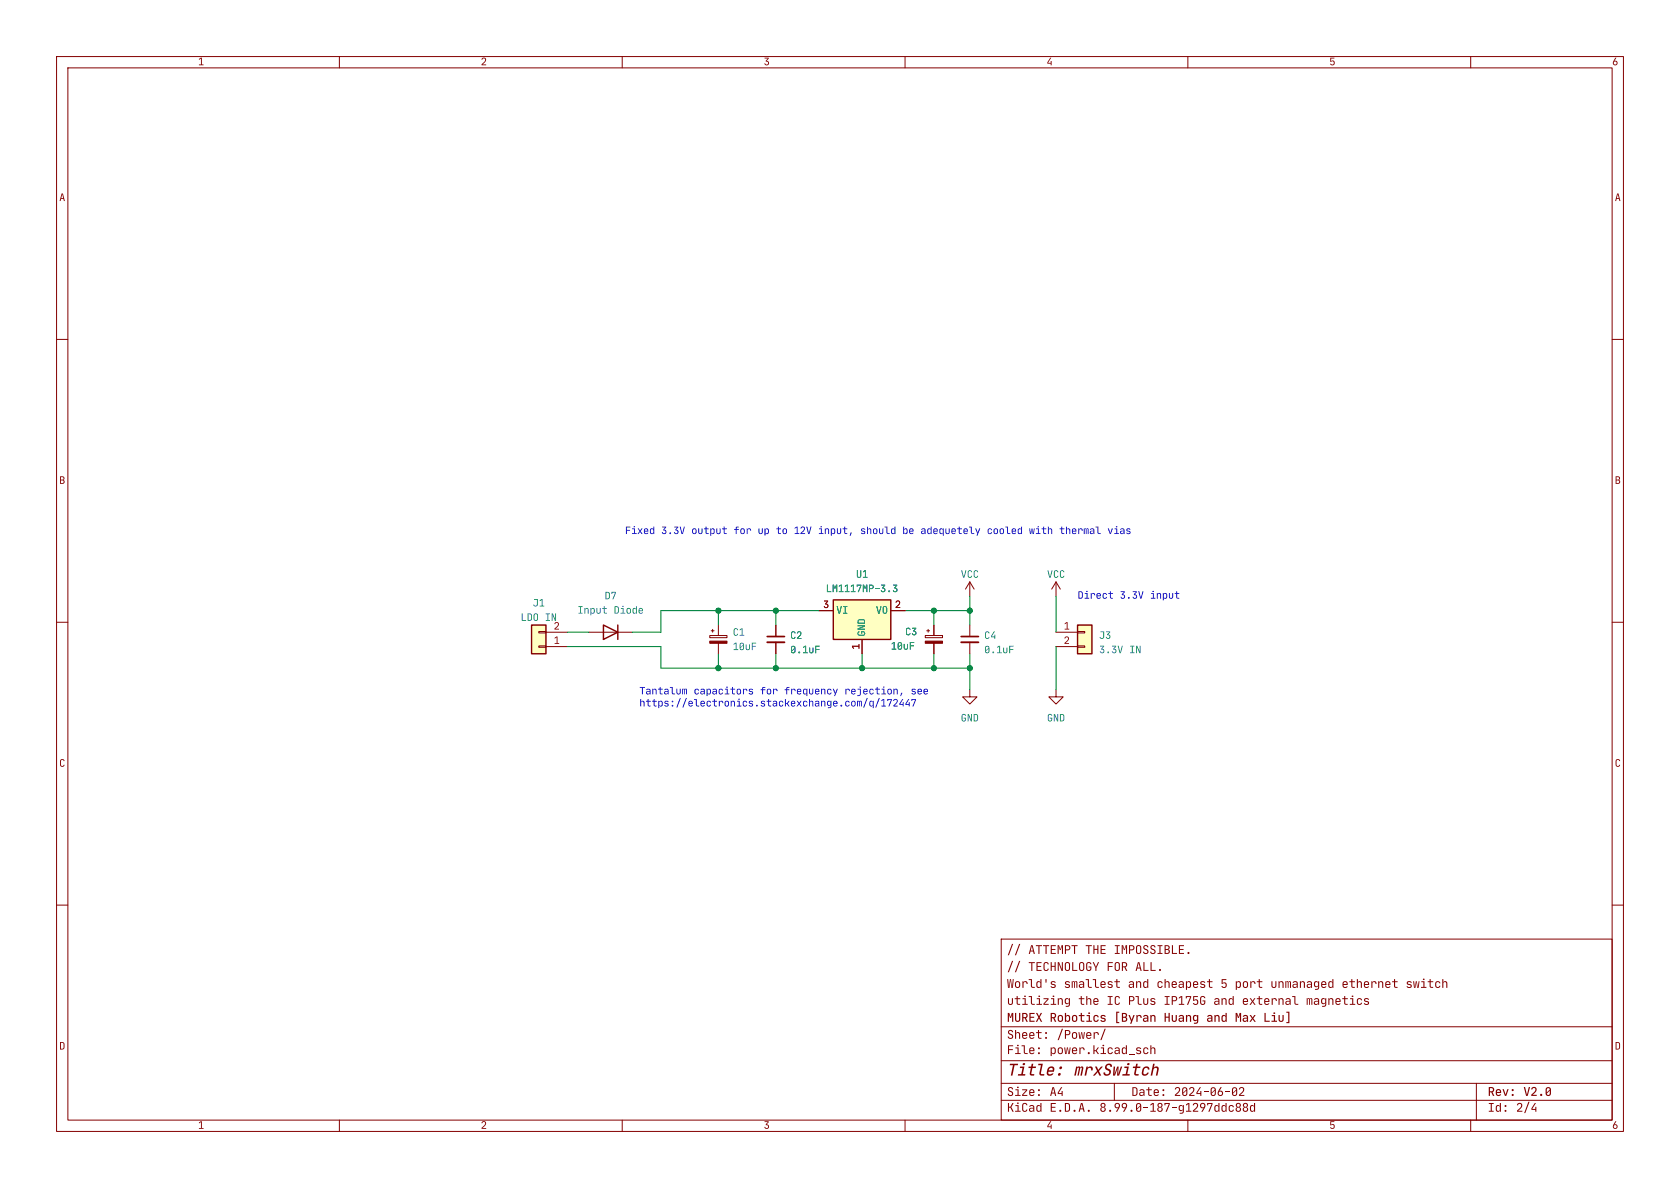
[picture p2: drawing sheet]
<svg xmlns="http://www.w3.org/2000/svg" width="297mm" height="210mm" viewBox="0 0 297 210" stroke-linecap="round" stroke-linejoin="round" font-family="sans-serif">
<defs><g id="words">
<text font-size="2.8" fill="#840000" x="189.8" y="191.1">mrxSwitch</text>
<g font-size="2.1" fill="#840000">
<text x="181.8" y="172.3">TECHNOLOGYFOR ALL.</text>
<text x="181.8" y="169.3">ATTEMPTTHE IMPOSSIBLE.</text>
<text x="195.6" y="178.3">IC</text>
<text x="199.4" y="175.3">and</text>
<text x="204.4" y="175.3">cheapest</text>
<text x="205.7" y="178.3">IP175G</text>
<text x="214.5" y="178.3">and</text>
<text x="215.8" y="175.3">5 port</text>
<text x="219.5" y="178.3">external</text>
<text x="224.6" y="175.3">unmanaged</text>
<text x="230.9" y="178.3">magnetics</text>
<text x="248.5" y="175.3">switch</text>
<text x="178" y="184.3">Sheet:</text>
<text x="186.8" y="184.3">/Power/</text>
<text x="205.7" y="181.3">Huang and Max Liu]</text>
<text x="185.6" y="187">power.kicad_sch</text>
<text x="178" y="197.2">KiCad</text>
<text x="178" y="194.4">Size:</text>
<text x="263" y="194.4">Rev:</text>
</g>
<g font-size="1.8" fill="#0000c2">
<text x="110.5" y="94.6">Fixed</text>
<text x="116.9" y="94.6">3.3V</text>
<text x="122.2" y="94.6">output</text>
<text x="129.7" y="94.6">for</text>
<text x="133.9" y="94.6">up to</text>
<text x="140.3" y="94.6">12V input,</text>
<text x="152.1" y="94.6">should</text>
<text x="159.5" y="94.6">be adequetely</text>
<text x="174.4" y="94.6">cooled</text>
<text x="181.9" y="94.6">with</text>
<text x="187.2" y="94.6">thermal</text>
<text x="195.8" y="94.6">vias</text>
<text x="190.5" y="106">Direct</text>
<text x="198" y="106">3.3V</text>
<text x="203.3" y="106">input</text>
<text x="113" y="123">Tantalum</text>
<text x="113" y="125.1">https://electronics.stackexchange.com/q/172447</text>
<text x="122.6" y="123">capacitors</text>
<text x="134.3" y="123">for</text>
<text x="138.6" y="123">frequency</text>
<text x="149.3" y="123">rejection,</text>
<text x="161" y="123">see</text>
</g>
<g font-size="1.8" fill="#840000">
<text x="145.5" y="107.7">3</text>
<text x="158.2" y="107.7">2</text>
<text x="97.9" y="111.5">2</text>
<text x="188.1" y="111.5">1</text>
<text x="97.9" y="114">1</text>
<text x="152.1" y="114.8" transform="rotate(-90 152.1 114.8)">1</text>
<text x="188.1" y="114">2</text>
<text x="10.5" y="136.1">C</text>
<text x="285.5" y="136.1">C</text>
</g>
<g font-size="1.8" fill="#008484">
<text x="169.9" y="102.7">VCC</text>
<text x="185.1" y="102.7">VCC</text>
<text x="92.1" y="110.3">LDO IN</text>
<text x="102.1" y="109.1">Input</text>
<text x="129.5" y="113">C1</text>
<text x="139.7" y="113.5">C2</text>
<text x="153.5" y="112.5" transform="rotate(-90 153.5 112.5)">GND</text>
<text x="154.8" y="109.1">VO</text>
<text x="160" y="112.9">C3</text>
<text x="174" y="113.5">C4</text>
<text x="139.7" y="116.1">0.1uF</text>
<text x="157.5" y="115.4">10uF</text>
<text x="174" y="116.1">0.1uF</text>
<text x="169.9" y="128.1">GND</text>
<text x="185.1" y="128.1">GND</text>
</g>
</g></defs>
<path d="M10 10h277v190h-277zM12 12h273v186h-273zM60 10v2M110 10v2M160 10v2M210 10v2M260 10v2M177 166h108v32h-108z" fill="none" stroke="#840000" stroke-width=".18"/>
<g fill="#840000">
<path d="M35.2 10.4l.5-.2v1.2h.3v.1h-.8v-.1h.3v-1l-.3 .2z"/>
<path d="M85.2 10.3a.46 .46 0 0 1 .7 .1 .46 .46 0 0 1-.2 .7l-.4 .3h.7v.1h-.9v-.1l.4-.3a.34 .34 0 0 0 .3-.4 .34 .34 0 0 0-.4-.3l-.1 .2h-.2z"/>
<path d="M135.2 10.2h.7v.2l-.4 .3a.42 .42 0 0 1 .5 .4 .42 .42 0 0 1-.4 .5 .42 .42 0 0 1-.5-.4h.2a.28 .28 0 0 0 .4 .2 .28 .28 0 0 0 .1-.4 .28 .28 0 0 0-.4-.1v-.2l.4-.4h-.6z"/>
<path d="M185.7 10.2h.2l-.6 .9h.4v-.3h.2v.7h-.2v-.2h-.5v-.3z"/>
<path d="M235.2 10.2h.7v.1h-.6v.5a.42 .42 0 0 1 .6 .1 .42 .42 0 0 1-.1 .6 .42 .42 0 0 1-.5 0l-.2-.2h.2a.27 .27 0 0 0 .4 0 .27 .27 0 0 0 0-.4 .27 .27 0 0 0-.4 0h-.1z"/>
<path d="M285.6 10.2h.2l-.4 .6a.42 .42 0 0 1 .5 .3 .42 .42 0 0 1-.3 .5 .42 .42 0 0 1-.5-.5h.2a.26 .26 0 0 0 .4 .3 .26 .26 0 0 0 0-.5 .26 .26 0 0 0-.4 .2h-.2z"/>
</g>
<path d="M60 198v2M110 198v2M160 198v2M210 198v2M260 198v2" fill="none" stroke="#840000" stroke-width=".18"/>
<g fill="#840000">
<path d="M35.2 198.4l.5-.2v1.2h.3v.1h-.8v-.1h.3v-1l-.3 .2z"/>
<path d="M85.2 198.3a.46 .46 0 0 1 .7 .1 .46 .46 0 0 1-.2 .7l-.4 .3h.7v.1h-.9v-.1l.4-.3a.34 .34 0 0 0 .3-.4 .34 .34 0 0 0-.4-.3l-.1 .2h-.2z"/>
<path d="M135.2 198.2h.7v.2l-.4 .4a.42 .42 0 0 1 .5 .4 .42 .42 0 0 1-.4 .4 .42 .42 0 0 1-.5-.4h.2a.28 .28 0 0 0 .4 .2 .28 .28 0 0 0 .1-.4 .28 .28 0 0 0-.4-.1v-.2l.4-.4-.6 .1z"/>
<path d="M185.7 198.2h.2l-.6 .9h.4v-.3h.2v.7h-.2v-.2h-.5v-.3z"/>
<path d="M235.2 198.2h.7v.2h-.6v.4a.42 .42 0 0 1 .6 .1 .42 .42 0 0 1-.1 .6 .42 .42 0 0 1-.5 0l-.2-.2h.2a.27 .27 0 0 0 .4 0 .27 .27 0 0 0 0-.4 .27 .27 0 0 0-.4 0h-.1z"/>
<path d="M285.6 198.2h.2l-.4 .6a.42 .42 0 0 1 .5 .3 .42 .42 0 0 1-.3 .5 .42 .42 0 0 1-.5-.4h.2a.26 .26 0 0 0 .4 .2 .26 .26 0 0 0 0-.5 .26 .26 0 0 0-.4 .2l-.2 .1z"/>
</g>
<path d="M10 60h2M10 110h2M10 160h2" fill="none" stroke="#840000" stroke-width=".18"/>
<g fill="#840000">
<path d="M10.9 34.2h.2l.4 1.3h-.2l-.1-.3h-.4l-.1 .3h-.2l.2-.5h.5l-.2-.7-.2 .7h-.1z"/>
<path d="M10.6 84.2h.4a.33 .33 0 0 1 .4 .2 .33 .33 0 0 1-.2 .4 .35 .35 0 0 1 .2 .5 .35 .35 0 0 1-.4 .2h-.4v-.6h.2v.5h.2a.23 .23 0 0 0 .3-.2 .23 .23 0 0 0-.3-.3h-.4v-.6h.2v.5l.4-.1v-.3l-.6-.1z"/>
<path d="M10.6 184.2h.5l.3 .2v.8l-.2 .3h-.6v-1.2h.2v1.1h.3l.1-.3v-.6l-.6-.2z"/>
</g>
<path d="M285 60h2M285 110h2M285 160h2" fill="none" stroke="#840000" stroke-width=".18"/>
<g fill="#840000">
<path d="M285.9 34.2h.2l.4 1.3h-.2l-.1-.3h-.4l-.1 .3h-.2l.2-.5h.5l-.2-.7-.2 .7h-.1z"/>
<path d="M285.6 84.2h.4a.33 .33 0 0 1 .4 .2 .33 .33 0 0 1-.2 .4 .35 .35 0 0 1 .2 .5 .35 .35 0 0 1-.4 .2h-.4v-.6h.2v.5h.3l.2-.2-.2-.2-.5-.1v-.6h.2v.5h.3l.1-.3-.2-.2h-.4z"/>
<path d="M285.6 184.2h.5l.3 .2v.8l-.2 .3h-.6v-1.2h.2v1.1h.3l.1-.3v-.6l-.6-.2z"/>
<path d="M200.2 192.2h.6l.3 .2v.9l-.3 .4h-.6v-1.3h.2v1.2l.4-.1 .1-.2v-.8l-.2-.1h-.5z"/>
<path d="M201.5 192.6a.48 .48 0 0 1 .8 .3v.8h-.1v-.2a.4 .4 0 0 1-.5 .2 .4 .4 0 0 1-.3-.3h.2l.1 .2 .3-.1 .1-.3h-.4l-.1 .2-.2-.1 .2-.2 .5-.1a.29 .29 0 0 0-.1-.3 .29 .29 0 0 0-.4 .1h-.2z"/>
<path d="M203 192.2h.2v.4h.4v.1h-.4v.8l.4 .1v.1l-.5-.1-.1-.9h-.4v-.1h.4z"/>
<path d="M204.1 192.7l.5-.1 .3 .3v.3h-.8a.31 .31 0 0 0 .2 .4 .31 .31 0 0 0 .4-.1h.2a.48 .48 0 0 1-.6 .3 .48 .48 0 0 1-.4-.5v-.3h.8a.28 .28 0 0 0-.3-.3 .28 .28 0 0 0-.3 .3h-.2z"/>
<path d="M207.8 192.3a.53 .53 0 0 1 .8 .1 .53 .53 0 0 1-.3 .8l-.4 .4h.8v.1h-1v-.2l.4-.3a.41 .41 0 0 0 .3-.5 .41 .41 0 0 0-.4-.3l-.1 .2h-.2z"/>
<path d="M209.1 192.3a.47 .47 0 0 1 .5-.1 .47 .47 0 0 1 .3 .4v.7a.46 .46 0 0 1-.4 .5 .46 .46 0 0 1-.5-.5h.2a.27 .27 0 0 0 .3 .3 .27 .27 0 0 0 .2-.3v-.5l-.5 .5h-.2v-.1h.2l.5-.6a.27 .27 0 0 0-.3-.2 .27 .27 0 0 0-.2 .2v.6h-.2z"/>
<path d="M210.3 192.3a.53 .53 0 0 1 .8 .1 .53 .53 0 0 1-.2 .8l-.5 .4h.8v.1h-1v-.2l.4-.3a.41 .41 0 0 0 .4-.5 .41 .41 0 0 0-.5-.3l-.1 .2h-.2z"/>
<path d="M212.1 192.2h.2l-.6 1h.5v-.3h.2v.8h-.2v-.3h-.7v-.3z"/>
<path d="M212.8 192.9h.8v.2h-.8z"/>
<path d="M214.1 192.3a.47 .47 0 0 1 .6-.1 .47 .47 0 0 1 .2 .4v.7a.46 .46 0 0 1-.4 .5 .46 .46 0 0 1-.5-.5h.2a.27 .27 0 0 0 .3 .3 .27 .27 0 0 0 .3-.3v-.5l-.6 .5h-.2v-.1h.2l.6-.6a.27 .27 0 0 0-.3-.2 .27 .27 0 0 0-.3 .2v.6h-.2z"/>
<path d="M215.8 192.2h.2l-.5 .7a.47 .47 0 0 1 .7 .2 .47 .47 0 0 1-.3 .7 .47 .47 0 0 1-.6-.3v-.2h.1a.3 .3 0 0 0 .5 .2 .3 .3 0 0 0 0-.5 .3 .3 0 0 0-.4 .2l-.2 .1z"/>
<path d="M216.6 192.9h.8v.2h-.8z"/>
<path d="M217.9 192.3a.47 .47 0 0 1 .5-.1 .47 .47 0 0 1 .3 .4v.7a.46 .46 0 0 1-.4 .5 .46 .46 0 0 1-.5-.5h.2a.27 .27 0 0 0 .3 .3 .27 .27 0 0 0 .2-.3v-.5l-.5 .5h-.2v-.1h.2l.5-.6a.27 .27 0 0 0-.3-.2 .27 .27 0 0 0-.2 .2v.6h-.2z"/>
<path d="M219.1 192.3a.53 .53 0 0 1 .9 .1 .53 .53 0 0 1-.3 .8l-.5 .4h.8v.1h-1v-.2l.4-.3a.41 .41 0 0 0 .4-.5 .41 .41 0 0 0-.4-.3l-.2 .2h-.2z"/>
<circle cx="205.7" cy="193.6" r=".18"/>
<circle cx="205.7" cy="192.7" r=".18"/>
</g>
<path d="M177 194.5h108" fill="none" stroke="#840000" stroke-width=".18"/>
<g fill="#840000">
<path d="M185.8 195h.9v.2h-.8v.5h.7v.1h-.7v.6h.8v.1h-.9z"/>
<path d="M188.3 195h.5l.3 .2 .1 .9-.3 .4h-.6v-1.3h.1v1.2l.4-.1 .2-.2-.1-.8-.1-.1h-.5z"/>
<path d="M191.1 195h.3l.4 1.5h-.2l-.1-.4h-.5l-.1 .4h-.2l.1-.6h.6l-.2-.8-.2 .8h-.2z"/>
<path d="M194.7 195.1a.43 .43 0 0 1 .6 0 .43 .43 0 0 1-.1 .6 .45 .45 0 0 1 0 .8 .45 .45 0 0 1-.7-.4h.2a.29 .29 0 0 0 .4 .2 .29 .29 0 0 0 .1-.4 .29 .29 0 0 0-.5 .1l-.2 .1 .3-.4-.3-.3h.2a.26 .26 0 0 0 .4 .2 .26 .26 0 0 0 .1-.4 .26 .26 0 0 0-.5 .1l-.2 .1z"/>
<path d="M197.2 195.1a.56 .56 0 0 1 .8 .1 .56 .56 0 0 1-.2 .8l-.3 .5h-.2l.4-.7a.41 .41 0 0 1-.4 .1 .41 .41 0 0 1-.3-.5h.2a.3 .3 0 0 0 .5 .3 .3 .3 0 0 0 0-.5 .3 .3 0 0 0-.5 .2h-.2z"/>
<path d="M198.4 195.1a.56 .56 0 0 1 .8 .1 .56 .56 0 0 1-.1 .8l-.3 .5h-.3l.5-.7a.41 .41 0 0 1-.5 .1 .41 .41 0 0 1-.2-.5h.2a.3 .3 0 0 0 .4 .3 .3 .3 0 0 0 0-.5 .3 .3 0 0 0-.4 .2h-.2z"/>
<path d="M201 195.1a.47 .47 0 0 1 .5-.1 .47 .47 0 0 1 .3 .4v.7a.46 .46 0 0 1-.5 .5 .46 .46 0 0 1-.5-.5h.2a.27 .27 0 0 0 .3 .3 .27 .27 0 0 0 .3-.3v-.5l-.6 .5h-.2v-.1h.2l.6-.6a.27 .27 0 0 0-.3-.2 .27 .27 0 0 0-.3 .2v.6h-.2z"/>
<path d="M202.1 195.7h.9v.2h-.9z"/>
<path d="M203.4 195.2l.3-.2h.3v1.4h.3v.1h-.9v-.1h.4v-1.2l-.4 .2z"/>
<path d="M204.7 195.1a.43 .43 0 0 1 .7 0 .43 .43 0 0 1-.1 .6 .45 .45 0 0 1 0 .8 .45 .45 0 0 1-.7-.4h.2a.29 .29 0 0 0 .4 .2 .29 .29 0 0 0 .1-.4 .29 .29 0 0 0-.5 .1l-.2 .1 .3-.4-.3-.3h.2a.26 .26 0 0 0 .4 .2 .26 .26 0 0 0 0-.4 .26 .26 0 0 0-.4 .1l-.2 .1z"/>
<path d="M205.9 195h.9l-.5 1.5h-.2l.5-1.3h-.6v.2h-.1z"/>
<path d="M207.2 195.7h.8v.2h-.8z"/>
<path d="M208.5 195.5l.3-.2 .3 .3v-.2h.2l-.1 1.3-.2 .1-.4 .1v-.2l.4-.1 .1-.4a.39 .39 0 0 1-.5 .2 .39 .39 0 0 1-.2-.4h.2a.27 .27 0 0 0 .2 .2 .27 .27 0 0 0 .3-.2v-.2a.27 .27 0 0 0-.3-.3 .27 .27 0 0 0-.2 .3v.2h-.2z"/>
<path d="M209.7 195.2l.3-.2h.3v1.4h.3v.1h-.9v-.1h.4v-1.2l-.4 .2z"/>
<path d="M211 195.1a.53 .53 0 0 1 .8 .1 .53 .53 0 0 1-.3 .8l-.4 .4h.7v.1h-.9v-.2l.4-.3a.41 .41 0 0 0 .3-.5 .41 .41 0 0 0-.4-.3l-.1 .2h-.2z"/>
<path d="M212.3 195.1a.56 .56 0 0 1 .8 .1 .56 .56 0 0 1-.2 .8l-.3 .5h-.2l.4-.7a.41 .41 0 0 1-.4 .1 .41 .41 0 0 1-.3-.5h.2a.3 .3 0 0 0 .5 .3 .3 .3 0 0 0 0-.5 .3 .3 0 0 0-.5 .2h-.2z"/>
<path d="M213.4 195h1l-.6 1.5h-.2l.6-1.3h-.6v.2h-.2z"/>
<path d="M214.8 195.5l.3-.2 .3 .3v-.6h.2v1.5h-.2v-.2a.39 .39 0 0 1-.5 .2 .39 .39 0 0 1-.2-.4h.2a.27 .27 0 0 0 .2 .3 .27 .27 0 0 0 .3-.3v-.3a.27 .27 0 0 0-.3-.3 .27 .27 0 0 0-.2 .3v.3h-.2z"/>
<path d="M216 195.5l.4-.2 .3 .3v-.6h.1v1.5h-.1v-.2a.39 .39 0 0 1-.5 .2 .39 .39 0 0 1-.3-.4h.2a.27 .27 0 0 0 .3 .3 .27 .27 0 0 0 .3-.3v-.3a.27 .27 0 0 0-.3-.3 .27 .27 0 0 0-.3 .3v.3h-.2z"/>
<path d="M217.3 195.5a.48 .48 0 0 1 .8 .2h-.1l-.1-.1a.28 .28 0 0 0-.3-.1 .28 .28 0 0 0-.2 .3v.3a.28 .28 0 0 0 .2 .3 .28 .28 0 0 0 .4-.2h.1a.47 .47 0 0 1-.5 .4 .47 .47 0 0 1-.4-.5z"/>
<path d="M218.6 195.1a.43 .43 0 0 1 .7 0 .43 .43 0 0 1-.2 .6 .45 .45 0 0 1 0 .8 .45 .45 0 0 1-.7-.4h.2a.29 .29 0 0 0 .5 .2 .29 .29 0 0 0 0-.4 .29 .29 0 0 0-.5 .1l-.2 .1 .3-.4-.2-.3h.2a.26 .26 0 0 0 .3 .2 .26 .26 0 0 0 .1-.4 .26 .26 0 0 0-.4 .1l-.2 .1z"/>
<path d="M219.8 195.1a.43 .43 0 0 1 .7 0 .43 .43 0 0 1-.1 .6 .45 .45 0 0 1 0 .8 .45 .45 0 0 1-.7-.4h.2a.29 .29 0 0 0 .4 .2 .29 .29 0 0 0 .1-.4 .29 .29 0 0 0-.5 .1l-.2 .1 .3-.4-.3-.3h.2a.26 .26 0 0 0 .4 .2 .26 .26 0 0 0 0-.4 .26 .26 0 0 0-.4 .1l-.2 .1z"/>
<path d="M221.1 195.5l.3-.2 .3 .3v-.6h.2v1.5h-.2v-.2a.39 .39 0 0 1-.5 .2 .39 .39 0 0 1-.2-.4h.2a.27 .27 0 0 0 .2 .3 .27 .27 0 0 0 .3-.3v-.3a.27 .27 0 0 0-.3-.3 .27 .27 0 0 0-.2 .3v.3h-.2z"/>
<circle cx="187.5" cy="196.4" r=".19"/>
<circle cx="190" cy="196.4" r=".19"/>
<circle cx="192.5" cy="196.4" r=".19"/>
<circle cx="196.3" cy="196.4" r=".19"/>
<circle cx="200" cy="196.4" r=".19"/>
</g>
<path d="M177 191.5h108" fill="none" stroke="#840000" stroke-width=".18"/>
<g fill="#840000">
<path d="M263.2 192.2h.5a.47 .47 0 0 1 .5 .3 .47 .47 0 0 1-.3 .6l.3 .6h-.3l-.3-.6h-.2v.6h-.2v-1.3h.2v.5h.3a.28 .28 0 0 0 .2-.3 .28 .28 0 0 0-.2-.2h-.5z"/>
<path d="M269.4 192.2h.2l.3 1.4 .4-1.4h.2l-.4 1.5h-.3z"/>
<path d="M270.8 192.3a.54 .54 0 0 1 .8 .1 .54 .54 0 0 1-.2 .8l-.5 .3h.8v.2h-1v-.2l.4-.4a.4 .4 0 0 0 .4-.4 .4 .4 0 0 0-.5-.3l-.1 .2h-.2z"/>
<path d="M273.4 192.3a.48 .48 0 0 1 .5-.1 .48 .48 0 0 1 .3 .4v.7a.48 .48 0 0 1-.5 .5 .48 .48 0 0 1-.5-.5h.3v.2a.27 .27 0 0 0 .3 0 .27 .27 0 0 0 .2-.2v-.5l-.5 .5h-.3v-.2h.3l.5-.5-.1-.2a.27 .27 0 0 0-.3 0 .27 .27 0 0 0-.1 .2v.5h-.3z"/>
<path d="M186.1 192.2h.2l.4 1.5h-.2l-.1-.4h-.4l-.2 .4h-.2l.2-.6h.6l-.2-.8-.2 .8h-.2z"/>
<path d="M187.6 192.2h.2l-.6 1h.5v-.3h.2v.8h-.2v-.3h-.7v-.3z"/>
<path d="M263.2 195h.9v.2h-.4v1.2h.4v.1h-.9v-.1h.3v-1.2h-.3z"/>
<path d="M264.5 195.5l.4-.2 .3 .3v-.6h.1v1.5h-.1v-.2a.39 .39 0 0 1-.5 .2 .39 .39 0 0 1-.3-.4h.2a.27 .27 0 0 0 .3 .3 .27 .27 0 0 0 .3-.3v-.3a.27 .27 0 0 0-.3-.3 .27 .27 0 0 0-.3 .3v.3h-.2z"/>
<path d="M268.3 195.1a.53 .53 0 0 1 .8 .1 .53 .53 0 0 1-.3 .8l-.4 .4h.7v.1h-.9v-.2l.4-.3a.41 .41 0 0 0 .3-.5 .41 .41 0 0 0-.4-.3l-.1 .2h-.2z"/>
<path d="M270.2 194.8h.2l-.7 2h-.2z"/>
<path d="M271.3 195h.2l-.6 1h.5v-.3h.2v.8h-.2v-.3h-.7v-.3z"/>
<circle cx="272.5" cy="193.6" r=".2"/>
<circle cx="180" cy="192.2" r=".15"/>
<circle cx="183.7" cy="193.6" r=".18"/>
<circle cx="183.7" cy="192.7" r=".18"/>
<circle cx="266.2" cy="196.4" r=".18"/>
<circle cx="266.2" cy="195.5" r=".18"/>
</g>
<path d="M177 187.5h108" fill="none" stroke="#840000" stroke-width=".18"/>
<g fill="#840000">
<path d="M178.6 188h1.4l-.1 .3h-.5l-.4 1.8h-.3l.4-1.8h-.6z"/>
<path d="M180.3 188.5h.8l-.3 1.4h.5l-.1 .2h-1.3l.1-.2h.5l.3-1.1h-.5z"/>
<path d="M181.9 188.5h.4l.1-.5h.3l-.1 .5h.6l-.1 .3h-.6l-.2 1 .6 .1-.1 .2h-.4a.33 .33 0 0 1-.4-.4l.2-.9h-.4z"/>
<path d="M183.6 188h.8l-.4 1.8 .1 .1h.5v.2h-.5a.37 .37 0 0 1-.4-.5l.3-1.3h-.5z"/>
<path d="M185.3 188.8a.57 .57 0 0 1 .7-.3 .57 .57 0 0 1 .4 .7l-.1 .3h-.9a.35 .35 0 0 0 .1 .4 .35 .35 0 0 0 .5-.1h.3a.61 .61 0 0 1-.7 .4 .61 .61 0 0 1-.5-.7v-.3h1a.36 .36 0 0 0-.4-.4 .36 .36 0 0 0-.3 .4h-.3z"/>
<path d="M195.6 188.2a.56 .56 0 0 1 .6-.2 .56 .56 0 0 1 .4 .6h-.3a.31 .31 0 0 0-.5-.3 .31 .31 0 0 0 0 .6 .67 .67 0 0 1 .4 1 .67 .67 0 0 1-1.1-.1v-.2h.3a.35 .35 0 0 0 .5 .3 .35 .35 0 0 0 0-.6 .59 .59 0 0 1-.5-.4 .59 .59 0 0 1 .2-.7z"/>
<path d="M178.2 184.8h.9v.2h-.7v.5h.7v.1h-.7v.7h-.2z"/>
<path d="M179.5 185.2h.6v1h.3v.1h-.9v-.1h.4v-.9h-.4z"/>
<path d="M180.6 184.8h.6v1.3l.5 .1v.1h-.4l-.3-.1v-1.2h-.4z"/>
<path d="M182.1 185.3l.5-.1 .3 .3v.3h-.8a.31 .31 0 0 0 .2 .4 .31 .31 0 0 0 .4-.1h.2a.48 .48 0 0 1-.6 .3 .48 .48 0 0 1-.4-.5v-.3h.8a.28 .28 0 0 0-.3-.3 .28 .28 0 0 0-.3 .3h-.2z"/>
<path d="M193.3 184.8h.2v.8h.2l.4-.4h.2l-.4 .5 .4 .6h-.2l-.4-.5h-.2v.5h-.2z"/>
<path d="M198.4 185.3l.4-.2 .2 .3v-.6h.2v1.5h-.2v-.2a.39 .39 0 0 1-.4 .2 .39 .39 0 0 1-.3-.4h.2a.27 .27 0 0 0 .3 .3 .27 .27 0 0 0 .2-.3v-.3a.27 .27 0 0 0-.2-.3 .27 .27 0 0 0-.3 .3v.3h-.2z"/>
<path d="M200.9 185.3a.52 .52 0 0 1 .8 .1l-.3-.1a.19 .19 0 0 0-.3 0 .19 .19 0 0 0 .1 .3 .41 .41 0 0 1 .5 .5 .41 .41 0 0 1-.7 .2l-.2-.3 .5 .2a.19 .19 0 0 0 .2-.1 .19 .19 0 0 0-.1-.3 .38 .38 0 0 1-.5-.1 .38 .38 0 0 1 0-.4z"/>
<path d="M202.2 185.3a.48 .48 0 0 1 .8 .2h-.2v-.1a.28 .28 0 0 0-.3-.1 .28 .28 0 0 0-.2 .3v.3a.28 .28 0 0 0 .2 .3 .28 .28 0 0 0 .3-.2h.2a.47 .47 0 0 1-.5 .4 .47 .47 0 0 1-.4-.5z"/>
<path d="M203.4 184.8h.2l-.1 .6a.37 .37 0 0 1 .5-.3 .37 .37 0 0 1 .3 .4v.8h-.2v-.7a.26 .26 0 0 0-.3-.3 .26 .26 0 0 0-.2 .3v.7h-.2z"/>
<circle cx="181" cy="188.1" r=".21"/>
<circle cx="187.3" cy="189.9" r=".25"/>
<circle cx="187.5" cy="188.7" r=".25"/>
<circle cx="199.5" cy="188.1" r=".21"/>
<circle cx="183.7" cy="186.2" r=".18"/>
<circle cx="183.7" cy="185.3" r=".18"/>
<circle cx="195.1" cy="184.8" r=".15"/>
</g>
<path d="M177 181.5h108" fill="none" stroke="#840000" stroke-width=".18"/>
<g fill="#840000">
<path d="M187.7 181.9h.2l-.7 2h-.2z"/>
<path d="M195.3 181.9h.2l-.8 2h-.2z"/>
<path d="M178.2 179.1h.2l.3 .7 .2-.7h.2v1.5h-.2v-1.3l-.2 .6h-.1l-.3-.6 .1 1.3h-.2z"/>
<path d="M179.4 179.1h.3v1.1a.25 .25 0 0 0 .2 .3 .25 .25 0 0 0 .3-.3v-1.1h.2v1.1a.47 .47 0 0 1-.5 .5 .47 .47 0 0 1-.5-.5z"/>
<path d="M180.7 179.1h.5a.47 .47 0 0 1 .5 .3 .47 .47 0 0 1-.3 .6l.3 .6h-.2l-.3-.6h-.3v.6h-.2v-1.3h.2v.5h.3a.28 .28 0 0 0 .3-.3 .28 .28 0 0 0-.3-.2h-.5z"/>
<path d="M182 179.1h.9v.2h-.7v.4h.6v.2h-.6v.5h.7v.2h-.9z"/>
<path d="M183.1 179.1h.3l.3 .6 .3-.6h.2l-.4 .7 .5 .8h-.3l-.3-.6-.3 .6h-.3l.5-.8z"/>
<path d="M185.7 179.1h.5a.47 .47 0 0 1 .5 .3 .47 .47 0 0 1-.3 .6l.3 .6h-.2l-.3-.6h-.2v.6h-.3v-1.3h.3v.5h.2a.28 .28 0 0 0 .3-.3 .28 .28 0 0 0-.3-.2h-.5z"/>
<path d="M187.1 179.5a.48 .48 0 0 1 .5-.1 .48 .48 0 0 1 .3 .5v.3a.48 .48 0 0 1-.4 .5 .48 .48 0 0 1-.5-.5h.2a.26 .26 0 0 0 .3 .3 .26 .26 0 0 0 .2-.3v-.3a.26 .26 0 0 0-.2-.3 .26 .26 0 0 0-.3 .3v.3h-.2z"/>
<path d="M188.3 179.1h.2v.5a.39 .39 0 0 1 .4-.2 .39 .39 0 0 1 .3 .5v.3a.39 .39 0 0 1-.3 .4 .39 .39 0 0 1-.4-.2v.2h-.2v-.4h.2a.26 .26 0 0 0 .2 .3 .26 .26 0 0 0 .3-.3v-.3a.26 .26 0 0 0-.3-.3 .26 .26 0 0 0-.2 .3v.3h-.2z"/>
<path d="M189.6 179.5a.48 .48 0 0 1 .6-.1 .48 .48 0 0 1 .3 .5v.3a.48 .48 0 0 1-.5 .5 .48 .48 0 0 1-.5-.5h.2a.26 .26 0 0 0 .3 .3 .26 .26 0 0 0 .2-.3v-.3a.26 .26 0 0 0-.2-.3 .26 .26 0 0 0-.3 .3v.3h-.2z"/>
<path d="M191.1 179.1h.2v.3h.4v.2h-.4v.8h.4v.2l-.6-.1v-.9h-.4v-.2h.4z"/>
<path d="M192.1 179.4h.6v1h.3v.2h-1v-.2h.5v-.8h-.4z"/>
<path d="M193.4 179.5a.49 .49 0 0 1 .5-.1 .49 .49 0 0 1 .3 .4h-.2l-.1-.2a.26 .26 0 0 0-.4 .3v.3a.27 .27 0 0 0 .2 .3 .27 .27 0 0 0 .3-.3h.2a.48 .48 0 0 1-.5 .5 .48 .48 0 0 1-.4-.5z"/>
<path d="M194.6 179.5a.53 .53 0 0 1 .9 .2l-.4-.1a.18 .18 0 0 0-.3 0 .18 .18 0 0 0 .1 .3 .42 .42 0 0 1 .6 .5 .42 .42 0 0 1-.7 .2l-.3-.3 .5 .2a.18 .18 0 0 0 .3-.1 .18 .18 0 0 0-.2-.3 .39 .39 0 0 1-.5-.1 .39 .39 0 0 1 0-.5z"/>
<path d="M197.3 178.8h.6v.2h-.4v1.7h.4v.2h-.6z"/>
<path d="M198.3 179.1h.5a.39 .39 0 0 1 .4 .2 .39 .39 0 0 1-.2 .5 .42 .42 0 0 1 .3 .5 .42 .42 0 0 1-.5 .3h-.5v-.7h.2v.5h.3a.26 .26 0 0 0 .3-.2 .26 .26 0 0 0-.3-.3h-.5v-.6h.2v.4h.3a.24 .24 0 0 0 .2-.2 .24 .24 0 0 0-.2-.2h-.5z"/>
<path d="M199.5 179.4h.2l.4 1 .3-1h.2l-.6 1.6h-.2l.2-.5z"/>
<path d="M200.9 179.4h.2v.2a.4 .4 0 0 1 .5-.2 .4 .4 0 0 1 .2 .5h-.2a.26 .26 0 0 0-.2-.3 .26 .26 0 0 0-.3 .3v.7h-.2z"/>
<path d="M202.2 179.5a.49 .49 0 0 1 .8 .3v.8h-.2v-.2a.4 .4 0 0 1-.4 .3 .4 .4 0 0 1-.4-.4h.3l.1 .1h.3l.1-.3h-.4l-.1 .2-.2-.1 .2-.3h.5a.28 .28 0 0 0-.2-.3 .28 .28 0 0 0-.3 .1h-.2z"/>
<path d="M203.4 179.4h.2v.2a.38 .38 0 0 1 .4-.2 .38 .38 0 0 1 .3 .4v.8h-.2v-.7a.25 .25 0 0 0-.3-.3 .25 .25 0 0 0-.2 .3v.7h-.2z"/>
<path d="M205.9 179.1h.2v.6h.5v-.6h.2v1.5h-.2v-.7h-.5v.7h-.2z"/>
<path d="M216 179.5l.4-.1 .3 .2v-.5h.2v1.5h-.2v-.2a.39 .39 0 0 1-.5 .2 .39 .39 0 0 1-.3-.4h.2a.26 .26 0 0 0 .3 .3 .26 .26 0 0 0 .3-.3v-.3a.26 .26 0 0 0-.3-.3 .26 .26 0 0 0-.3 .3v.3h-.2z"/>
<path d="M218.4 179.1h.3l.2 .7 .2-.7h.3v1.5h-.2v-1.3l-.2 .6h-.2l-.2-.6 .1 1.3h-.3z"/>
<path d="M223.5 179.1h.3v1.3h.7v.2h-1z"/>
<path d="M227.4 178.8h.6v2.1h-.6v-.2h.3v-1.7h-.3z"/>
<path d="M178.2 176.5h.2v.7a.25 .25 0 0 0 .2 .3 .25 .25 0 0 0 .3-.3v-.7h.2v.7a.44 .44 0 0 1-.5 .5 .44 .44 0 0 1-.4-.5z"/>
<path d="M179.7 176.1h.2v.4h.5v.1h-.5v.8l.4 .1v.1l-.5-.1-.1-.9h-.3v-.1h.3z"/>
<path d="M180.8 176.5h.5v1h.4v.1h-1v-.1h.4v-.9h-.3z"/>
<path d="M181.9 176.1h.5v1.3l.5 .1v.1h-.4l-.2-.1-.1-1.2h-.3z"/>
<path d="M183.3 176.5h.6v1h.3v.1h-1v-.1h.5v-.9h-.4z"/>
<path d="M184.5 176.5h.9v.2l-.7 .8h.7v.1h-.9v-.2l.7-.8h-.7z"/>
<path d="M185.8 176.5h.6v1h.3v.1h-.9v-.1h.4v-.9h-.4z"/>
<path d="M187 176.5h.2v.2a.37 .37 0 0 1 .4-.3 .37 .37 0 0 1 .3 .4v.8h-.2v-.7a.26 .26 0 0 0-.3-.3 .26 .26 0 0 0-.2 .3v.7h-.2z"/>
<path d="M188.3 176.6l.4-.2 .3 .3v-.2h.2l-.1 1.3-.2 .1-.5 .1v-.2l.5-.1 .1-.4a.39 .39 0 0 1-.5 .2 .39 .39 0 0 1-.3-.4h.2a.27 .27 0 0 0 .3 .2 .27 .27 0 0 0 .3-.2v-.2a.27 .27 0 0 0-.3-.3 .27 .27 0 0 0-.3 .3v.2h-.2z"/>
<path d="M191.1 176.1h.1v.4h.5v.1h-.5l.1 .8 .4 .1v.1l-.6-.1v-.9h-.4v-.1h.4z"/>
<path d="M192 176.1h.2v.6a.37 .37 0 0 1 .5-.3 .37 .37 0 0 1 .2 .4v.8h-.2v-.7a.26 .26 0 0 0-.2-.3 .26 .26 0 0 0-.3 .3v.7h-.2z"/>
<path d="M193.4 176.6l.5-.1 .3 .3v.3h-.7a.31 .31 0 0 0 .1 .4 .31 .31 0 0 0 .4-.1h.2a.48 .48 0 0 1-.5 .3 .48 .48 0 0 1-.4-.5v-.3h.7a.28 .28 0 0 0-.3-.3 .28 .28 0 0 0-.2 .3h-.2z"/>
<path d="M199.6 176.1h.5a.46 .46 0 0 1 .5 .4 .46 .46 0 0 1-.5 .5h-.3v.6h-.2v-1.3h.2v.5h.3a.29 .29 0 0 0 .3-.3 .29 .29 0 0 0-.3-.2h-.5z"/>
<path d="M200.7 176.1h.6v1.3l.5 .1v.1h-.4l-.2-.1-.1-1.2h-.4z"/>
<path d="M202.1 176.5h.2v.7a.25 .25 0 0 0 .3 .3 .25 .25 0 0 0 .2-.3v-.7h.2v.7a.44 .44 0 0 1-.4 .5 .44 .44 0 0 1-.5-.5z"/>
<path d="M203.4 176.6a.52 .52 0 0 1 .9 .1l-.4-.1a.19 .19 0 0 0-.3 0 .19 .19 0 0 0 .1 .3 .41 .41 0 0 1 .5 .5 .41 .41 0 0 1-.7 .2l-.2-.3 .5 .2a.19 .19 0 0 0 .3-.1 .19 .19 0 0 0-.2-.3 .38 .38 0 0 1-.4-.1 .38 .38 0 0 1-.1-.4z"/>
<path d="M217.3 176.6l.4-.2 .2 .3v-.6h.2v1.5h-.2v-.2a.39 .39 0 0 1-.4 .2 .39 .39 0 0 1-.3-.4h.2a.27 .27 0 0 0 .3 .3 .27 .27 0 0 0 .2-.3v-.3a.27 .27 0 0 0-.2-.3 .27 .27 0 0 0-.3 .3v.3h-.2z"/>
<path d="M222.5 176.1h.2v.4h.5v.1h-.5v.8l.4 .1v.1l-.5-.1-.1-.9h-.3v-.1h.3z"/>
<path d="M227.4 176.5a.48 .48 0 0 1 .8 .3v.8h-.2v-.2a.4 .4 0 0 1-.4 .2 .4 .4 0 0 1-.4-.3h.2l.1 .2 .4-.1 .1-.3h-.4l-.2 .2-.2-.1 .3-.2 .5-.1a.29 .29 0 0 0-.2-.3 .29 .29 0 0 0-.4 .1h-.1z"/>
<path d="M228.4 176.1h.6v1.3l.5 .1v.1h-.4l-.2-.1-.1-1.2h-.4z"/>
<path d="M237.6 176.1h.2v.4h.5v.1h-.5v.8l.5 .1v.1l-.6-.1-.1-.9h-.3v-.1h.3z"/>
<path d="M241.2 176.6a.52 .52 0 0 1 .8 .1l-.3-.1a.19 .19 0 0 0-.3 0 .19 .19 0 0 0 .1 .3 .41 .41 0 0 1 .5 .5 .41 .41 0 0 1-.7 .2l-.2-.3 .4 .2a.19 .19 0 0 0 .3-.1 .19 .19 0 0 0-.1-.3 .38 .38 0 0 1-.5-.1 .38 .38 0 0 1 0-.4z"/>
<path d="M178.1 173.1h.1l.1 1.4 .2-1.4h.2l.2 1.4 .1-1.4h.2l-.1 1.5h-.3l-.1-1.4-.2 1.4h-.3z"/>
<path d="M179.6 173.6a.47 .47 0 0 1 .5-.1 .47 .47 0 0 1 .3 .4v.3a.46 .46 0 0 1-.5 .5 .46 .46 0 0 1-.5-.5h.2a.27 .27 0 0 0 .3 .3 .27 .27 0 0 0 .3-.3v-.3a.27 .27 0 0 0-.3-.3 .27 .27 0 0 0-.3 .3v.3h-.2z"/>
<path d="M180.8 173.5h.1v.2a.39 .39 0 0 1 .5-.2 .39 .39 0 0 1 .3 .4h-.2a.27 .27 0 0 0-.3-.3 .27 .27 0 0 0-.3 .3v.7h-.1z"/>
<path d="M181.9 173.1h.5v1.3l.5 .1v.1h-.4l-.2-.1-.1-1.2h-.3z"/>
<path d="M183.3 173.6l.4-.2 .2 .3v-.6h.2v1.5h-.2v-.2a.39 .39 0 0 1-.4 .2 .39 .39 0 0 1-.3-.4h.2a.27 .27 0 0 0 .3 .3 .27 .27 0 0 0 .2-.3v-.3a.27 .27 0 0 0-.2-.3 .27 .27 0 0 0-.3 .3v.3h-.2z"/>
<path d="M184.8 173.1h.2v.6h-.2z"/>
<path d="M185.8 173.6a.52 .52 0 0 1 .8 .1l-.3-.1a.19 .19 0 0 0-.3 0 .19 .19 0 0 0 .1 .3 .41 .41 0 0 1 .5 .5 .41 .41 0 0 1-.7 .2l-.2-.3 .5 .2a.19 .19 0 0 0 .2-.1 .19 .19 0 0 0-.1-.3 .38 .38 0 0 1-.5-.1 .38 .38 0 0 1 0-.4z"/>
<path d="M188.3 173.6a.52 .52 0 0 1 .9 .1l-.4-.1a.19 .19 0 0 0-.3 0 .19 .19 0 0 0 .1 .3 .41 .41 0 0 1 .5 .5 .41 .41 0 0 1-.7 .2l-.2-.3 .5 .2a.19 .19 0 0 0 .3-.1 .19 .19 0 0 0-.2-.3 .38 .38 0 0 1-.5-.1 .38 .38 0 0 1 0-.4z"/>
<path d="M189.5 173.5h.1v.1a.2 .2 0 0 1 .2-.2 .2 .2 0 0 1 .2 .2 .22 .22 0 0 1 .3-.2 .22 .22 0 0 1 .2 .3v.9h-.2v-.9l-.1-.1-.2 .1v.9h-.1v-.9l-.1-.1-.2 .1v.9h-.1z"/>
<path d="M190.9 173.5a.48 .48 0 0 1 .8 .3v.8h-.2v-.2a.4 .4 0 0 1-.4 .2 .4 .4 0 0 1-.4-.3h.2l.1 .2 .3-.1 .2-.3h-.4l-.2 .2-.2-.1 .3-.2 .5-.1a.29 .29 0 0 0-.2-.3 .29 .29 0 0 0-.4 .1h-.1z"/>
<path d="M191.9 173.1h.6v1.3l.5 .1v.1h-.4l-.2-.1-.1-1.2h-.4z"/>
<path d="M193.2 173.1h.6v1.3l.5 .1v.1h-.4l-.3-.1v-1.2h-.4z"/>
<path d="M194.7 173.6l.5-.1 .3 .3v.3h-.8a.31 .31 0 0 0 .2 .4 .31 .31 0 0 0 .4-.1h.2a.48 .48 0 0 1-.6 .3 .48 .48 0 0 1-.4-.5v-.3h.8a.28 .28 0 0 0-.3-.3 .28 .28 0 0 0-.3 .3h-.2z"/>
<path d="M195.9 173.6a.52 .52 0 0 1 .8 .1l-.3-.1a.19 .19 0 0 0-.3 0 .19 .19 0 0 0 .1 .3 .41 .41 0 0 1 .5 .5 .41 .41 0 0 1-.7 .2l-.2-.3 .4 .2a.19 .19 0 0 0 .3-.1 .19 .19 0 0 0-.2-.3 .38 .38 0 0 1-.4-.1 .38 .38 0 0 1 0-.4z"/>
<path d="M197.3 173.1h.2v.4h.5v.1h-.5l.1 .8 .4 .1v.1l-.6-.1-.1-.9h-.3v-.1h.3z"/>
<path d="M202.2 173.6l.4-.2 .2 .3v-.6h.2v1.5h-.2v-.2a.39 .39 0 0 1-.4 .2 .39 .39 0 0 1-.3-.4h.2a.27 .27 0 0 0 .2 .3 .27 .27 0 0 0 .3-.3v-.3a.27 .27 0 0 0-.3-.3 .27 .27 0 0 0-.2 .3v.3h-.2z"/>
<path d="M205.9 173.1h.2v.6a.37 .37 0 0 1 .4-.3 .37 .37 0 0 1 .3 .4v.8h-.2v-.7a.26 .26 0 0 0-.3-.3 .26 .26 0 0 0-.2 .3v.7h-.2z"/>
<path d="M213.7 173.1h.2v.4h.5v.1h-.5v.8l.4 .1v.1l-.5-.1-.1-.9h-.3v-.1h.3z"/>
<path d="M216 173.1h.8v.2h-.6l-.1 .5a.48 .48 0 0 1 .8 .3 .48 .48 0 0 1-.7 .5l-.3-.3h.2a.31 .31 0 0 0 .5 .1 .31 .31 0 0 0 0-.5 .31 .31 0 0 0-.4 0h-.2z"/>
<path d="M222.5 173.1h.2v.4h.5v.1h-.5v.8l.4 .1v.1l-.5-.1-.1-.9h-.3v-.1h.3z"/>
<path d="M234.9 173.6l.4-.2 .3 .3-.1-.6h.2v1.5h-.1v-.2a.39 .39 0 0 1-.5 .2 .39 .39 0 0 1-.3-.4h.2a.27 .27 0 0 0 .3 .3 .27 .27 0 0 0 .2-.3v-.3a.27 .27 0 0 0-.2-.3 .27 .27 0 0 0-.3 .3v.3h-.2z"/>
<path d="M237.5 173.6l.5-.1 .3 .3v.3h-.8a.31 .31 0 0 0 .2 .4 .31 .31 0 0 0 .4-.1h.2a.48 .48 0 0 1-.6 .3 .48 .48 0 0 1-.4-.5v-.3h.8a.28 .28 0 0 0-.3-.3 .28 .28 0 0 0-.3 .3h-.2z"/>
<path d="M238.9 173.1h.2v.4h.4v.1h-.4v.8l.4 .1v.1l-.5-.1-.1-.9h-.3v-.1h.3z"/>
<path d="M239.9 173.1h.2l-.1 .6a.37 .37 0 0 1 .5-.3 .37 .37 0 0 1 .3 .4v.8h-.2v-.7a.26 .26 0 0 0-.3-.3 .26 .26 0 0 0-.2 .3v.7h-.2z"/>
<path d="M241.2 173.6l.5-.1 .3 .3v.3h-.7a.31 .31 0 0 0 .2 .4 .31 .31 0 0 0 .3-.1h.2a.48 .48 0 0 1-.5 .3 .48 .48 0 0 1-.4-.5v-.3h.8a.28 .28 0 0 0-.3-.3 .28 .28 0 0 0-.3 .3h-.2z"/>
<path d="M242.4 173.5h.2v.2a.39 .39 0 0 1 .5-.2 .39 .39 0 0 1 .3 .4h-.2a.27 .27 0 0 0-.3-.3 .27 .27 0 0 0-.3 .3v.7h-.2z"/>
<path d="M243.6 173.5h.2v.2a.37 .37 0 0 1 .5-.3 .37 .37 0 0 1 .2 .4v.8h-.1v-.7a.26 .26 0 0 0-.3-.3 .26 .26 0 0 0-.3 .3v.7h-.2z"/>
<path d="M245 173.6l.5-.1 .3 .3v.3h-.7a.31 .31 0 0 0 .1 .4 .31 .31 0 0 0 .4-.1h.2a.48 .48 0 0 1-.5 .3 .48 .48 0 0 1-.4-.5v-.3h.7a.28 .28 0 0 0-.2-.3 .28 .28 0 0 0-.3 .3h-.2z"/>
<path d="M246.4 173.1h.2v.4h.5v.1h-.5l.1 .8 .4 .1v.1l-.6-.1-.1-.9h-.3v-.1h.3z"/>
<path d="M252.7 173.1h.2v.4h.5v.1h-.5v.8l.5 .1v.1l-.6-.1-.1-.9h-.3v-.1h.3z"/>
<path d="M255 173.1h.2v.6a.37 .37 0 0 1 .4-.3 .37 .37 0 0 1 .3 .4v.8h-.2v-.7a.26 .26 0 0 0-.3-.3 .26 .26 0 0 0-.2 .3v.7h-.2z"/>
<path d="M178.9 169.9h.2l-.7 2h-.2z"/>
<path d="M180.2 169.9h.2l-.8 2h-.2z"/>
<path d="M178.9 166.9h.2l-.7 2h-.2z"/>
<path d="M180.2 166.9h.2l-.8 2h-.2z"/>
<circle cx="184.9" cy="183.5" r=".18"/>
<circle cx="184.9" cy="182.6" r=".18"/>
<circle cx="192.6" cy="179.1" r=".16"/>
<circle cx="225.3" cy="179.1" r=".16"/>
<circle cx="181.2" cy="176.1" r=".15"/>
<circle cx="183.7" cy="176.1" r=".15"/>
<circle cx="186.2" cy="176.1" r=".15"/>
<circle cx="239.1" cy="176.1" r=".15"/>
<circle cx="251.7" cy="173.1" r=".15"/>
</g>
<path d="M171.4 102.9l-.7 1.2M171.4 102.9v2.5M171.4 102.9l.8 1.2M197 191.5v3M261 191.5v6.5" fill="none" stroke="#840000" stroke-width=".18"/>
<path d="M94 110.5h2.5v5.1h-2.5z" fill="#ffffc2"/>
<path d="M95.2 111.6h1.3v.3h-1.3zM95.2 114.2h1.3v.2h-1.3zM96.5 114.3h3.8M96.5 111.8h3.8" fill="none" stroke="#840000" stroke-width=".18"/>
<path d="M94 110.5h2.5v5.1h-2.5z" fill="none" stroke="#840000" stroke-width=".25"/>
<g fill="#008484">
<path d="M94.4 105.9h.7v.9a.41 .41 0 0 1-.4 .4 .41 .41 0 0 1-.4-.3l.4 .2 .2-.2v-.9h-.5z"/>
<path d="M95.4 106.1l.5-.2v1.2h.3v.1h-.8v-.1h.4v-1.1l-.4 .3z"/>
</g>
<path d="M135.6 113.5h3.1" fill="none" stroke="#840000" stroke-width=".33"/>
<path d="M135.6 112.5h3.1" fill="none" stroke="#840000" stroke-width=".3"/>
<path d="M137.2 110.5v2M137.2 113.5v2.1" fill="none" stroke="#840000" stroke-width=".18"/>
<g fill="#008484">
<path d="M142 114.4l.5-.2v1.1h.3v.2h-.8v-.2h.3l.1-1-.4 .2z"/>
<path d="M144.1 114.2h.8v.1h-.6v.4h.6v.2h-.6v.6h-.2z"/>
</g>
<path d="M147.3 106h10.2v7h-10.2z" fill="#ffffc2"/>
<path d="M147.3 106h10.2v7h-10.2z" fill="none" stroke="#840000" stroke-width=".25"/>
<path d="M144.8 108h2.5M152.4 113v2.6M157.5 108h2.5" fill="none" stroke="#840000" stroke-width=".18"/>
<g fill="#008484">
<path d="M147.9 107.2h.2l.3 1.2 .3-1.2h.1l-.3 1.3h-.3z"/>
<path d="M149.1 107.2h.7v.1h-.3v1h.3v.2h-.7v-.2h.2v-1h-.2z"/>
<path d="M151.5 100.8h.1l.1 1.1 .2 .1 .2-.1v-1.1h.2v1a.38 .38 0 0 1-.4 .3 .38 .38 0 0 1-.4-.3z"/>
<path d="M152.6 101l.5-.2v1.2h.3v.1h-.8v-.1h.3v-1l-.3 .2z"/>
<path d="M146.2 103.4h.2v1.1h.6v.2h-.8z"/>
<path d="M147.2 103.4h.2l.2 .6 .2-.6h.2v1.3h-.1v-1.2l-.2 .6h-.2l-.1-.6v1.2h-.2z"/>
<path d="M148.3 103.6l.5-.2v1.1h.3v.2h-.8v-.2h.4v-1l-.4 .2z"/>
<path d="M149.4 103.6l.5-.2v1.1h.3v.2h-.8v-.2h.3v-1l-.3 .2z"/>
<path d="M150.4 103.6l.5-.2v1.1h.3v.2h-.8v-.2h.4v-1l-.4 .2z"/>
<path d="M151.5 103.4h.8l-.5 1.3h-.2l.5-1.2h-.5v.2h-.1z"/>
<path d="M152.5 103.4h.2l.2 .6 .2-.6h.2v1.3h-.1v-1.2l-.2 .6h-.1l-.2-.6v1.2h-.2z"/>
<path d="M153.6 103.4h.5a.39 .39 0 0 1 .3 .3 .39 .39 0 0 1-.3 .4h-.3v.6h-.2v-1.2h.2v.5h.4l.1-.3-.1-.2h-.6z"/>
<path d="M154.7 104h.7v.2h-.7z"/>
<path d="M155.8 103.4h.7v.1l-.4 .4a.41 .41 0 0 1 .4 .4 .41 .41 0 0 1-.3 .4 .41 .41 0 0 1-.5-.4h.2a.28 .28 0 0 0 .4 .2 .28 .28 0 0 0 .1-.4 .28 .28 0 0 0-.4-.1v-.1l.3-.4h-.5z"/>
<path d="M157.9 103.4h.7v.1l-.4 .4a.41 .41 0 0 1 .5 .4 .41 .41 0 0 1-.4 .4 .41 .41 0 0 1-.4-.4h.1a.28 .28 0 0 0 .4 .2 .28 .28 0 0 0 .1-.4 .28 .28 0 0 0-.4-.1v-.1l.4-.4h-.6z"/>
<circle cx="157.2" cy="104.5" r=".16"/>
</g>
<path d="M125.5 113.3h3v.4h-3z" fill="#840000" stroke="#840000" stroke-width=".18"/>
<path d="M125.5 112.3h3v.4h-3zM125.7 111.5h.5M126 111.3v.5M127 110.5v1.8M127 113.7v1.9" fill="none" stroke="#840000" stroke-width=".18"/>
<g fill="#008484">
<path d="M129.7 113.8l.5-.2v1.2h.3v.1h-.8v-.1h.4v-1l-.4 .2z"/>
<path d="M130.9 113.7a.4 .4 0 0 1 .4-.1 .4 .4 0 0 1 .2 .4v.5a.39 .39 0 0 1-.3 .4 .39 .39 0 0 1-.5-.3l.4 .2 .3-.2v-.5l-.5 .5h-.2v-.2h.2l.5-.4-.1-.2h-.3l-.1 .6h-.2z"/>
<path d="M131.8 113.9h.2v.7l.2 .2 .2-.1v-.8h.2v.7a.38 .38 0 0 1-.4 .3 .38 .38 0 0 1-.4-.3z"/>
<path d="M132.9 113.6h.8v.2h-.6v.4h.5v.1h-.5v.6h-.2z"/>
</g>
<path d="M169.9 113.5h3.1" fill="none" stroke="#840000" stroke-width=".33"/>
<path d="M169.9 112.5h3.1" fill="none" stroke="#840000" stroke-width=".3"/>
<path d="M171.4 110.5v2M171.4 113.5v2.1" fill="none" stroke="#840000" stroke-width=".18"/>
<g fill="#008484">
<path d="M176.3 114.4l.5-.2v1.1h.3v.2h-.8v-.2h.3l.1-1-.4 .2z"/>
<path d="M178.4 114.2h.8v.1h-.6v.4h.5v.2h-.5v.6h-.2z"/>
</g>
<path d="M106.7 110.5l2.5 1.3-2.5 1.2zM109.2 110.5v2.5" fill="none" stroke="#840000" stroke-width=".25"/>
<path d="M104.1 111.8h7.7" fill="none" stroke="#840000" stroke-width=".18"/>
<g fill="#008484">
<path d="M107 104.6h.5l.3 .2v.8l-.2 .3h-.6v-1.1h.2v1h.3l.2-.3-.1-.6-.6-.1z"/>
<path d="M108.1 104.6h.8l-.5 1.3h-.1l.4-1.1h-.5v.2h-.1z"/>
<path d="M102.3 107.2h.7v.1h-.3v1h.3v.2h-.7v-.2h.2v-1h-.2z"/>
<path d="M106.7 107.2h.2v.3h.4v.1h-.4v.7h.4v.2l-.5-.1-.1-.8h-.2v-.1h.2z"/>
<path d="M108.6 107.2h.5l.3 .2v.7l-.2 .3-.6 .1v-1.2h.2v1h.3l.1-.2v-.7l-.6-.1z"/>
<path d="M109.8 107.5h.4v.8h.3v.2h-.8v-.2h.4v-.7h-.3z"/>
<path d="M110.9 107.6a.4 .4 0 0 1 .4-.1 .4 .4 0 0 1 .2 .4v.2a.39 .39 0 0 1-.3 .4 .39 .39 0 0 1-.4-.4h.1l.2 .2 .3-.1v-.4l-.2-.2-.2 .1-.1 .4h-.1z"/>
<path d="M111.9 107.6l.3-.1 .2 .2v-.5h.2v1.3h-.2v-.2a.33 .33 0 0 1-.4 .2 .33 .33 0 0 1-.2-.4h.2l.2 .2 .2-.1v-.4l-.1-.2-.3 .1v.4h-.2z"/>
<path d="M113 107.6l.4-.1 .3 .2v.3h-.7l.1 .3h.6a.41 .41 0 0 1-.5 .2 .41 .41 0 0 1-.3-.4v-.2h.6v-.2l-.2-.1-.2 .1-.1 .2h-.1z"/>
<circle cx="110.1" cy="107.2" r=".12"/>
</g>
<path d="M163.6 112.3h3v.4h-3zM163.8 111.5h.5M164.1 111.3v.5M165.1 110.5v1.8M165.1 113.7v1.9M186.7 102.9l-.8 1.2M186.7 102.9v2.5M186.7 102.9l.8 1.2" fill="none" stroke="#840000" stroke-width=".18"/>
<path d="M163.6 113.3h3v.4h-3z" fill="#840000" stroke="#840000" stroke-width=".18"/>
<g fill="#008484">
<path d="M157.6 113.7l.6-.2v1.2h.2v.1h-.8v-.1h.4v-1l-.4 .2z"/>
<path d="M160.8 113.5h.8v.2h-.6v.4h.6v.1h-.6v.6h-.2z"/>
</g>
<path d="M171.4 121.9v1.3h1.3l-1.3 1.3-1.2-1.3h1.2M186.7 121.9v1.3h1.3l-1.3 1.3-1.3-1.3h1.3" fill="none" stroke="#840000" stroke-width=".18"/>
<path d="M190.5 110.5h2.5v5.1h-2.5z" fill="#ffffc2"/>
<path d="M186.7 111.8h3.8M186.7 114.3h3.8M190.5 114.2h1.3v.2h-1.3zM190.5 111.6h1.3v.3h-1.3z" fill="none" stroke="#840000" stroke-width=".18"/>
<path d="M190.5 110.5h2.5v5.1h-2.5z" fill="none" stroke="#840000" stroke-width=".25"/>
<g fill="#008484">
<path d="M194.5 111.6h.7v1a.41 .41 0 0 1-.4 .3 .41 .41 0 0 1-.4-.3l.4 .2 .2-.2v-.8h-.5z"/>
<path d="M195.5 111.6h.8v.2l-.4 .3a.41 .41 0 0 1 .4 .4 .41 .41 0 0 1-.4 .5 .41 .41 0 0 1-.4-.4h.2a.28 .28 0 0 0 .3 .2 .28 .28 0 0 0 .2-.4 .28 .28 0 0 0-.5-.1v-.2l.4-.3h-.6z"/>
<path d="M194.5 114.2h.7v.1l-.4 .4a.41 .41 0 0 1 .4 .4 .41 .41 0 0 1-.3 .4 .41 .41 0 0 1-.5-.4h.2a.28 .28 0 0 0 .4 .2 .28 .28 0 0 0 .1-.4 .28 .28 0 0 0-.4-.1v-.1l.3-.4h-.5z"/>
<path d="M196.6 114.2h.7v.1l-.3 .4a.41 .41 0 0 1 .4 .4 .41 .41 0 0 1-.4 .4 .41 .41 0 0 1-.4-.4h.1a.28 .28 0 0 0 .4 .2 .28 .28 0 0 0 .1-.4 .28 .28 0 0 0-.4-.1v-.1l.4-.4h-.6z"/>
<path d="M197.6 114.2h.2l.2 1.2 .3-1.2h.2l-.3 1.3h-.3z"/>
<path d="M199.8 114.2h.7v.1h-.2v1h.2v.2h-.7v-.2h.3v-1h-.3z"/>
<path d="M200.9 114.2h.2l.4 1.1v-1.1h.1v1.3h-.2l-.4-1.2v1.2h-.1z"/>
<circle cx="195.9" cy="115.3" r=".16"/>
</g>
<g fill="#0000c2">
<path d="M120.6 121.8h.1l.1 .1a.17 .17 0 0 1 .1-.2 .17 .17 0 0 1 .2 .2l.2-.2 .1 .2 .1 .8h-.2l-.1-.8h-.1v.8h-.1v-.7l-.1-.1-.1 .1v.7h-.2z"/>
<path d="M131.3 121.8h.2v.1a.33 .33 0 0 1 .4-.1 .33 .33 0 0 1 .2 .4h-.1l-.1-.3h-.3l-.1 .8h-.2z"/>
<path d="M132.4 121.8a.44 .44 0 0 1 .7 .2l-.4-.1a.14 .14 0 0 0-.2 .1 .14 .14 0 0 0 .2 .2 .35 .35 0 0 1 .4 .4 .35 .35 0 0 1-.6 .1l-.1-.2 .3 .1a.16 .16 0 0 0 .3-.1 .16 .16 0 0 0-.2-.2l-.4-.1z"/>
<path d="M136.7 121.8h.1v.1a.33 .33 0 0 1 .5-.1 .33 .33 0 0 1 .2 .4h-.2l-.1-.3h-.3l-.1 .8h-.1z"/>
<path d="M146.3 121.8a.41 .41 0 0 1 .7 .3l-.4-.2-.2 .2 .1 .5 .5-.2a.4 .4 0 0 1-.4 .4 .4 .4 0 0 1-.4-.4z"/>
<path d="M147.2 121.8h.2l.3 .7 .3-.7h.1l-.5 1.2h-.1l.1-.3z"/>
<path d="M157 121.8a.4 .4 0 0 1 .4 0 .4 .4 0 0 1 .3 .3v.3a.39 .39 0 0 1-.4 .4 .39 .39 0 0 1-.4-.4h.1l.2 .2 .3-.2v-.3l-.2-.2h-.2l-.1 .5h-.1z"/>
<path d="M158 121.8h.1v.1a.32 .32 0 0 1 .4-.2 .32 .32 0 0 1 .2 .4v.6h-.2v-.6l-.2-.2-.2 .2v.6h-.1z"/>
<path d="M159.3 122.5h.2l-.2 .5h-.1z"/>
<path d="M151.5 123.9h.1l.1 .1a.17 .17 0 0 1 .1-.1 .17 .17 0 0 1 .2 .1l.2-.1 .1 .1 .1 .9h-.2l-.1-.9-.1 .1v.8h-.1v-.8l-.1-.1-.1 .1v.8h-.2z"/>
<path d="M153.2 123.4h.2l-.6 1.7h-.2z"/>
<path d="M153.8 124l.3-.1 .2 .2v-.2h.2v1.3h-.2v-.5a.33 .33 0 0 1-.4 .2 .33 .33 0 0 1-.2-.4h.1l.2 .3 .3-.2v-.4l-.2-.2-.2 .1-.1 .4h-.1z"/>
<path d="M155.4 123.4h.1l-.6 1.7h-.2z"/>
<path d="M155.8 123.8l.5-.2v1.1h.3v.2h-.8v-.2h.4v-1l-.4 .3z"/>
<path d="M156.9 123.6h.8l-.5 1.3h-.2l.5-1.2h-.5v.2h-.1z"/>
<path d="M158 123.7a.45 .45 0 0 1 .7 .1 .45 .45 0 0 1-.2 .6l-.4 .3h.6v.2h-.8v-.2l.4-.3a.33 .33 0 0 0 .3-.4 .33 .33 0 0 0-.5-.2v.1h-.2z"/>
<path d="M159.5 123.6h.2l-.5 .9h.4v-.4h.2v.8h-.2v-.3h-.6v-.2z"/>
<path d="M160.6 123.6h.2l-.6 .9h.5v-.4h.1v.8h-.1v-.3h-.6v-.2z"/>
<path d="M161.1 123.6h.8l-.4 1.3h-.2l.5-1.2h-.5v.2h-.2z"/>
<path d="M115 93.5l.3-.1 .2 .2v-.5h.2v1.3h-.2v-.2a.33 .33 0 0 1-.4 .2 .33 .33 0 0 1-.2-.4h.2l.1 .3 .3-.2v-.4l-.2-.2-.2 .1v.4h-.2z"/>
<path d="M127.9 93.1h.2v.3h.4v.2h-.4v.6l.4 .1v.1l-.5-.1-.1-.7h-.2v-.2h.2z"/>
<path d="M132 93.4h.2v.2a.33 .33 0 0 1 .4-.2 .33 .33 0 0 1 .2 .4h-.2l-.1-.2h-.2l-.1 .8h-.2z"/>
<path d="M149.3 93.1h.1v.3h.4v.2h-.4v.6l.4 .1v.1l-.5-.1v-.7h-.3v-.2h.3z"/>
<path d="M150.4 94.1h.2l-.2 .6h-.2z"/>
<path d="M157.6 93.5l.3-.1 .2 .2v-.5h.2v1.3h-.2v-.2a.33 .33 0 0 1-.3 .2 .33 .33 0 0 1-.3-.4h.2l.2 .3 .2-.2v-.4l-.1-.2-.2 .1-.1 .4h-.2z"/>
<path d="M171.3 93.1h.5v1.1l.4 .1v.1l-.5-.1-.1-1.1h-.3z"/>
<path d="M172.4 93.4h.2l.2 .8 .3-.8h.2l-.5 1.3h-.2l.2-.4z"/>
<path d="M180 93.5l.3-.1 .2 .2v-.5h.2v1.3h-.2v-.2a.33 .33 0 0 1-.4 .2 .33 .33 0 0 1-.2-.4h.2l.1 .3 .3-.2v-.4l-.2-.2-.2 .1v.4h-.2z"/>
<path d="M185.3 93.1h.1v.5a.32 .32 0 0 1 .4-.2 .32 .32 0 0 1 .2 .3v.7h-.1l-.1-.7-.2-.2-.2 .2v.7h-.1z"/>
<path d="M193.7 93.1h.5v1.1l.4 .1v.1l-.5-.1-.1-1.1h-.3z"/>
<path d="M199.2 93.5a.44 .44 0 0 1 .7 .1l-.4-.1a.14 .14 0 0 0-.2 .1 .14 .14 0 0 0 .1 .2 .35 .35 0 0 1 .4 .5 .35 .35 0 0 1-.6 .1l-.1-.2 .4 .1a.16 .16 0 0 0 .2-.1 .16 .16 0 0 0-.1-.2l-.4-.1z"/>
<path d="M195 104.9a.41 .41 0 0 1 .7 .3l-.4-.2-.2 .2 .1 .5 .5-.2a.4 .4 0 0 1-.4 .4 .4 .4 0 0 1-.4-.4z"/>
<path d="M196.2 104.5h.2v.3h.4v.2h-.4v.6l.3 .1v.1h-.4l-.1-.8h-.3v-.2h.3z"/>
<path d="M207.9 104.5h.2v.3h.4v.2h-.4v.6l.4 .1v.1h-.5l-.1-.8h-.2v-.2h.2z"/>
</g>
<g fill="none" stroke="#008400" stroke-width=".18">
<path d="M100.3 114.3h16.5v3.8h54.6M100.3 111.8h3.8M127 108v2.5M127 115.6v2.5M137.2 108v2.5M137.2 115.6v2.5M144.8 108h-28v3.8h-5M152.4 115.6v2.5M160 108h11.4M165.1 108v2.5M165.1 115.6v2.5M171.4 105.4v5.1"/>
<path d="M171.4 115.6v6.3M186.7 105.4v6.4M186.7 114.3v7.6"/>
</g>
<g fill="#008484">
<path d="M151.5 100.8h.1l.1 1.1 .2 .1 .2-.1v-1.1h.2v1a.38 .38 0 0 1-.4 .3 .38 .38 0 0 1-.4-.3z"/>
<path d="M152.6 101l.5-.2v1.2h.3v.1h-.8v-.1h.3v-1l-.3 .2z"/>
<path d="M146.2 103.4h.2v1.1h.6v.2h-.8z"/>
<path d="M147.2 103.4h.2l.2 .6 .2-.6h.2v1.3h-.1v-1.2l-.2 .6h-.2l-.1-.6v1.2h-.2z"/>
<path d="M148.3 103.6l.5-.2v1.1h.3v.2h-.8v-.2h.4v-1l-.4 .2z"/>
<path d="M149.4 103.6l.5-.2v1.1h.3v.2h-.8v-.2h.3v-1l-.3 .2z"/>
<path d="M150.4 103.6l.5-.2v1.1h.3v.2h-.8v-.2h.4v-1l-.4 .2z"/>
<path d="M151.5 103.4h.8l-.5 1.3h-.2l.5-1.2h-.5v.2h-.1z"/>
<path d="M152.5 103.4h.2l.2 .6 .2-.6h.2v1.3h-.1v-1.2l-.2 .6h-.1l-.2-.6v1.2h-.2z"/>
<path d="M153.6 103.4h.5a.39 .39 0 0 1 .3 .3 .39 .39 0 0 1-.3 .4h-.3v.6h-.2v-1.2h.2v.5h.4l.1-.3-.1-.2h-.6z"/>
<path d="M154.7 104h.7v.2h-.7z"/>
<path d="M155.8 103.4h.7v.1l-.4 .4a.41 .41 0 0 1 .4 .4 .41 .41 0 0 1-.3 .4 .41 .41 0 0 1-.5-.4h.2a.28 .28 0 0 0 .4 .2 .28 .28 0 0 0 .1-.4 .28 .28 0 0 0-.4-.1v-.1l.3-.4h-.5z"/>
<path d="M157.9 103.4h.7v.1l-.4 .4a.41 .41 0 0 1 .5 .4 .41 .41 0 0 1-.4 .4 .41 .41 0 0 1-.4-.4h.1a.28 .28 0 0 0 .4 .2 .28 .28 0 0 0 .1-.4 .28 .28 0 0 0-.4-.1v-.1l.4-.4h-.6z"/>
<circle cx="157.2" cy="104.5" r=".16"/>
</g>
<path d="M144.8 108h2.5M152.4 113v2.6M157.5 108h2.5" fill="none" stroke="#840000" stroke-width=".18"/>
<g fill="#008484">
<path d="M147.9 107.2h.2l.3 1.2 .3-1.2h.1l-.3 1.3h-.3z"/>
<path d="M149.1 107.2h.7v.1h-.3v1h.3v.2h-.7v-.2h.2v-1h-.2z"/>
<path d="M157.6 113.7l.6-.2v1.2h.2v.1h-.8v-.1h.4v-1l-.4 .2z"/>
<path d="M160.8 113.5h.8v.2h-.6v.4h.6v.1h-.6v.6h-.2z"/>
</g>
<path d="M165.1 110.5v1.8M165.1 113.7v1.9" fill="none" stroke="#840000" stroke-width=".18"/>
<g fill="#008484">
<path d="M142 114.4l.5-.2v1.1h.3v.2h-.8v-.2h.3l.1-1-.4 .2z"/>
<path d="M144.1 114.2h.8v.1h-.6v.4h.6v.2h-.6v.6h-.2z"/>
</g>
<path d="M137.2 110.5v2M137.2 113.5v2.1" fill="none" stroke="#840000" stroke-width=".18"/>
<g fill="#008400" stroke="#008400" stroke-width=".18">
<circle cx="152.4" cy="118.1" r=".46"/>
<circle cx="171.4" cy="108" r=".46"/>
<circle cx="165.1" cy="108" r=".46"/>
<circle cx="171.4" cy="118.1" r=".46"/>
<circle cx="165.1" cy="118.1" r=".46"/>
<circle cx="127" cy="108" r=".46"/>
<circle cx="127" cy="118.1" r=".46"/>
<circle cx="137.2" cy="108" r=".46"/>
<circle cx="137.2" cy="118.1" r=".46"/>
</g>
<use href="#words"/>
</svg>
